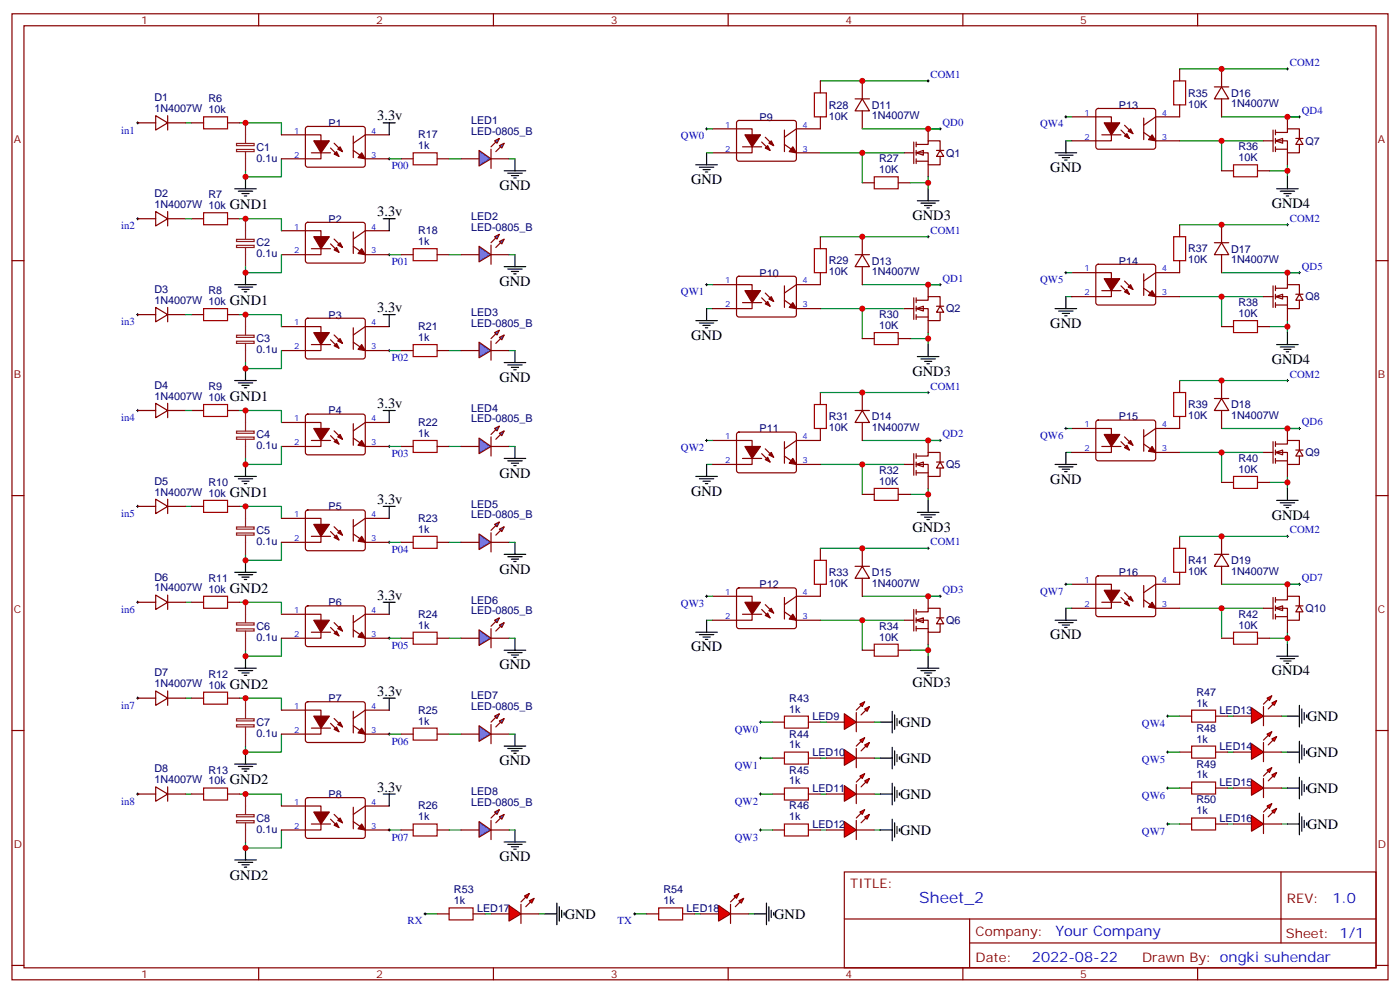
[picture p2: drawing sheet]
<svg xmlns="http://www.w3.org/2000/svg" width="412mm" height="292mm" viewBox="0 0 412 292" stroke-linecap="round" stroke-linejoin="round" font-family="sans-serif">
<defs><g id="words">
<text font-size="4.6" fill="#00f" x="270.8" y="265.7">Sheet_2</text>
<g font-size="4.2">
<text x="111.1" y="35.5">3.3v</text>
<text x="309.4" y="50.6">GND</text>
<text x="147.1" y="55.9">GND</text>
<text x="203.6" y="54.2">GND</text>
<text x="67.7" y="61.6">GND1</text>
<text x="111.1" y="63.7">3.3v</text>
<text x="268.8" y="64.7">GND3</text>
<text x="374.6" y="61.2">GND4</text>
<text x="67.7" y="89.8">GND1</text>
<text x="147.1" y="84.1">GND</text>
<text x="111.1" y="91.9">3.3v</text>
<text x="203.6" y="100">GND</text>
<text x="309.4" y="96.5">GND</text>
<text x="374.6" y="107.1">GND4</text>
<text x="147.1" y="112.4">GND</text>
<text x="268.8" y="110.6">GND3</text>
<text x="67.7" y="118">GND1</text>
<text x="111.1" y="120.1">3.3v</text>
<text x="147.1" y="140.6">GND</text>
<text x="309.4" y="142.3">GND</text>
<text x="67.7" y="146.2">GND1</text>
<text x="111.1" y="148.3">3.3v</text>
<text x="203.6" y="145.9">GND</text>
<text x="374.6" y="152.9">GND4</text>
<text x="268.8" y="156.5">GND3</text>
<text x="147.1" y="168.8">GND</text>
<text x="67.7" y="174.5">GND2</text>
<text x="111.1" y="176.6">3.3v</text>
<text x="203.6" y="191.7">GND</text>
<text x="309.4" y="188.2">GND</text>
<text x="147.1" y="197">GND</text>
<text x="67.7" y="202.7">GND2</text>
<text x="268.8" y="202.3">GND3</text>
<text x="374.6" y="198.8">GND4</text>
<text x="111.1" y="204.8">3.3v</text>
<text x="265.1" y="213.9">GND</text>
<text x="385.1" y="212.2">GND</text>
<text x="147.1" y="225.2">GND</text>
<text x="265.1" y="224.5">GND</text>
<text x="385.1" y="222.8">GND</text>
<text x="67.7" y="230.9">GND2</text>
<text x="111.1" y="233">3.3v</text>
<text x="385.1" y="233.3">GND</text>
<text x="265.1" y="235.1">GND</text>
<text x="265.1" y="245.7">GND</text>
<text x="385.1" y="243.9">GND</text>
<text x="147.1" y="253.5">GND</text>
<text x="67.7" y="259.1">GND2</text>
<text x="166.3" y="270.4">GND</text>
<text x="228.1" y="270.4">GND</text>
</g>
<g font-size="4.2" fill="#00f">
<text x="392.5" y="265.9">1.0</text>
<text x="310.9" y="275.5">Your Company</text>
<text x="304" y="283.3">2022-08-22</text>
</g>
<g font-size="3.9" fill="#800">
<text x="250.5" y="261.2">TITLE:</text>
<text x="379.1" y="265.9">REV:</text>
<text x="287.4" y="275.4">Company:</text>
<text x="378.7" y="276">Sheet: 1/1</text>
<text x="287.4" y="283.1">Date:</text>
<text x="336.4" y="283.2">Drawn By: ongki suhendar</text>
</g>
<g font-size="3.2" fill="#800">
<text x="41.6" y="7.1">1</text>
<text x="110.8" y="7.1">2</text>
<text x="179.9" y="7.1">3</text>
<text x="249.1" y="7.1">4</text>
<text x="318.2" y="7.1">5</text>
<text x="4.1" y="42.2">A</text>
<text x="405.9" y="42.2">A</text>
<text x="4.1" y="111.3">B</text>
<text x="405.9" y="111.3">B</text>
<text x="4.1" y="180.4">C</text>
<text x="405.9" y="180.4">C</text>
<text x="4.1" y="249.6">D</text>
<text x="405.9" y="249.6">D</text>
<text x="41.6" y="287.9">1</text>
<text x="110.8" y="287.9">2</text>
<text x="179.9" y="287.9">3</text>
<text x="249.1" y="287.9">4</text>
<text x="318.2" y="287.9">5</text>
</g>
<g font-size="3.2" fill="#00f">
<text x="274.1" y="22.9">COM1</text>
<text x="379.9" y="19.4">COM2</text>
<text x="383.5" y="33.5">QD4</text>
<text x="35.7" y="39.3">in1</text>
<text x="200.6" y="41">QW0</text>
<text x="277.6" y="37">QD0</text>
<text x="306.4" y="37.5">QW4</text>
<text x="115.4" y="49.9">P00</text>
<text x="379.9" y="65.3">COM2</text>
<text x="35.7" y="67.5">in2</text>
<text x="274.1" y="68.8">COM1</text>
<text x="115.4" y="78.1">P01</text>
<text x="277.6" y="82.9">QD1</text>
<text x="306.4" y="83.4">QW5</text>
<text x="383.5" y="79.4">QD5</text>
<text x="200.6" y="86.9">QW1</text>
<text x="35.7" y="95.7">in3</text>
<text x="115.4" y="106.3">P02</text>
<text x="379.9" y="111.1">COM2</text>
<text x="274.1" y="114.7">COM1</text>
<text x="35.7" y="124">in4</text>
<text x="383.5" y="125.2">QD6</text>
<text x="277.6" y="128.8">QD2</text>
<text x="306.4" y="129.2">QW6</text>
<text x="115.4" y="134.6">P03</text>
<text x="200.6" y="132.8">QW2</text>
<text x="35.7" y="152.2">in5</text>
<text x="274.1" y="160.5">COM1</text>
<text x="379.9" y="157">COM2</text>
<text x="115.4" y="162.8">P04</text>
<text x="383.5" y="171.1">QD7</text>
<text x="200.6" y="178.6">QW3</text>
<text x="277.6" y="174.6">QD3</text>
<text x="306.4" y="175.1">QW7</text>
<text x="35.7" y="180.4">in6</text>
<text x="115.4" y="191">P05</text>
<text x="35.7" y="208.6">in7</text>
<text x="216.5" y="215.7">QW0</text>
<text x="336.4" y="213.9">QW4</text>
<text x="115.4" y="219.2">P06</text>
<text x="216.5" y="226.2">QW1</text>
<text x="336.4" y="224.5">QW5</text>
<text x="35.7" y="236.9">in8</text>
<text x="216.5" y="236.8">QW2</text>
<text x="336.4" y="235.1">QW6</text>
<text x="336.4" y="245.6">QW7</text>
<text x="115.4" y="247.4">P07</text>
<text x="216.5" y="247.4">QW3</text>
<text x="120" y="272.1">RX</text>
<text x="181.9" y="272.1">TX</text>
</g>
<g font-size="3.2" fill="#000080">
<text x="45.5" y="29.8">D1</text>
<text x="350" y="28.5">R35</text>
<text x="362.7" y="28.5">D16</text>
<text x="45.5" y="33">1N4007W 10k</text>
<text x="61.4" y="30.1">R6</text>
<text x="223.8" y="35.6">P9</text>
<text x="244.1" y="35.2">10K</text>
<text x="244.1" y="32">R28</text>
<text x="256.8" y="35.2">1N4007W</text>
<text x="256.8" y="32">D11</text>
<text x="329.6" y="32">P13</text>
<text x="350" y="31.7">10K</text>
<text x="362.7" y="31.6">1N4007W</text>
<text x="96.8" y="37.3">P1</text>
<text x="123.1" y="40.7">R17</text>
<text x="138.8" y="39.7">LED-0805_B</text>
<text x="138.8" y="36.5">LED1</text>
<text x="75.6" y="47.5">0.1u</text>
<text x="75.6" y="44.3">C1</text>
<text x="123.1" y="43.9">1k</text>
<text x="259" y="47.8">R27</text>
<text x="278.7" y="46.1">Q1</text>
<text x="364.8" y="47.4">10K</text>
<text x="364.8" y="44.2">R36</text>
<text x="384.5" y="42.6">Q7</text>
<text x="259" y="51">10K</text>
<text x="45.5" y="58">D2</text>
<text x="61.4" y="58.3">R7</text>
<text x="45.5" y="61.2">1N4007W 10k</text>
<text x="96.8" y="65.5">P2</text>
<text x="138.8" y="64.7">LED2</text>
<text x="123.1" y="68.9">R18</text>
<text x="138.8" y="67.9">LED-0805_B</text>
<text x="75.6" y="75.8">0.1u</text>
<text x="75.6" y="72.6">C2</text>
<text x="123.1" y="72.1">1k</text>
<text x="244.1" y="77.8">R29</text>
<text x="256.8" y="77.9">D13</text>
<text x="329.6" y="77.9">P14</text>
<text x="350" y="77.5">10K</text>
<text x="350" y="74.3">R37</text>
<text x="362.7" y="77.5">1N4007W</text>
<text x="362.7" y="74.3">D17</text>
<text x="223.8" y="81.4">P10</text>
<text x="244.1" y="81.1">10K</text>
<text x="256.8" y="81">1N4007W</text>
<text x="45.5" y="89.4">1N4007W 10k</text>
<text x="45.5" y="86.2">D3</text>
<text x="61.4" y="86.6">R8</text>
<text x="384.5" y="88.4">Q8</text>
<text x="96.8" y="93.8">P3</text>
<text x="138.8" y="93">LED3</text>
<text x="259" y="93.6">R30</text>
<text x="278.7" y="92">Q2</text>
<text x="364.8" y="93.3">10K</text>
<text x="364.8" y="90.1">R38</text>
<text x="75.6" y="100.8">C3</text>
<text x="123.1" y="100.4">1k</text>
<text x="123.1" y="97.2">R21</text>
<text x="138.8" y="96.1">LED-0805_B</text>
<text x="259" y="96.8">10K</text>
<text x="75.6" y="104">0.1u</text>
<text x="45.5" y="117.7">1N4007W 10k</text>
<text x="45.5" y="114.4">D4</text>
<text x="61.4" y="114.8">R9</text>
<text x="96.8" y="122">P4</text>
<text x="123.1" y="125.4">R22</text>
<text x="138.8" y="124.4">LED-0805_B</text>
<text x="138.8" y="121.2">LED4</text>
<text x="244.1" y="123.7">R31</text>
<text x="256.8" y="123.7">D14</text>
<text x="329.6" y="123.8">P15</text>
<text x="350" y="123.4">10K</text>
<text x="350" y="120.2">R39</text>
<text x="362.7" y="123.4">1N4007W</text>
<text x="362.7" y="120.2">D18</text>
<text x="75.6" y="129">C4</text>
<text x="123.1" y="128.6">1k</text>
<text x="223.8" y="127.3">P11</text>
<text x="244.1" y="126.9">10K</text>
<text x="256.8" y="126.9">1N4007W</text>
<text x="75.6" y="132.2">0.1u</text>
<text x="278.7" y="137.8">Q5</text>
<text x="364.8" y="136">R40</text>
<text x="384.5" y="134.3">Q9</text>
<text x="45.5" y="142.7">D5</text>
<text x="61.4" y="143">R10</text>
<text x="259" y="142.7">10K</text>
<text x="259" y="139.5">R32</text>
<text x="364.8" y="139.2">10K</text>
<text x="45.5" y="145.9">1N4007W 10k</text>
<text x="138.8" y="149.4">LED5</text>
<text x="96.8" y="150.2">P5</text>
<text x="123.1" y="153.6">R23</text>
<text x="138.8" y="152.6">LED-0805_B</text>
<text x="75.6" y="160.4">0.1u</text>
<text x="75.6" y="157.2">C5</text>
<text x="123.1" y="156.8">1k</text>
<text x="350" y="166">R41</text>
<text x="362.7" y="166.1">D19</text>
<text x="45.5" y="170.9">D6</text>
<text x="61.4" y="171.2">R11</text>
<text x="223.8" y="173.1">P12</text>
<text x="244.1" y="172.8">10K</text>
<text x="244.1" y="169.6">R33</text>
<text x="256.8" y="172.8">1N4007W</text>
<text x="256.8" y="169.6">D15</text>
<text x="329.6" y="169.6">P16</text>
<text x="350" y="169.2">10K</text>
<text x="362.7" y="169.2">1N4007W</text>
<text x="45.5" y="174.1">1N4007W 10k</text>
<text x="96.8" y="178.4">P6</text>
<text x="138.8" y="177.6">LED6</text>
<text x="75.6" y="185.4">C6</text>
<text x="123.1" y="185">1k</text>
<text x="123.1" y="181.8">R24</text>
<text x="138.8" y="180.8">LED-0805_B</text>
<text x="259" y="185.3">R34</text>
<text x="278.7" y="183.7">Q6</text>
<text x="364.8" y="185">10K</text>
<text x="364.8" y="181.8">R42</text>
<text x="384.5" y="180.1">Q10</text>
<text x="75.6" y="188.7">0.1u</text>
<text x="259" y="188.6">10K</text>
<text x="45.5" y="202.3">1N4007W 10k</text>
<text x="45.5" y="199.1">D7</text>
<text x="61.4" y="199.5">R12</text>
<text x="96.8" y="206.7">P7</text>
<text x="138.8" y="209">LED-0805_B</text>
<text x="138.8" y="205.9">LED7</text>
<text x="232.5" y="209.7">1k</text>
<text x="232.5" y="206.5">R43</text>
<text x="352.4" y="208">1k</text>
<text x="352.4" y="204.7">R47</text>
<text x="75.6" y="213.7">C7</text>
<text x="123.1" y="213.3">1k</text>
<text x="123.1" y="210">R25</text>
<text x="239.3" y="211.9">LED9</text>
<text x="352.4" y="215.3">R48</text>
<text x="359.2" y="210.2">LED13</text>
<text x="75.6" y="216.9">0.1u</text>
<text x="232.5" y="220.3">1k</text>
<text x="232.5" y="217.1">R44</text>
<text x="352.4" y="218.5">1k</text>
<text x="359.2" y="220.8">LED14</text>
<text x="45.5" y="227.3">D8</text>
<text x="61.4" y="227.7">R13</text>
<text x="232.5" y="227.7">R45</text>
<text x="239.3" y="222.5">LED10</text>
<text x="352.4" y="225.9">R49</text>
<text x="45.5" y="230.5">1N4007W 10k</text>
<text x="232.5" y="230.9">1k</text>
<text x="239.3" y="233.1">LED11</text>
<text x="352.4" y="229.1">1k</text>
<text x="359.2" y="231.3">LED15</text>
<text x="96.8" y="234.9">P8</text>
<text x="123.1" y="238.3">R26</text>
<text x="138.8" y="237.2">LED-0805_B</text>
<text x="138.8" y="234.1">LED8</text>
<text x="232.5" y="238.3">R46</text>
<text x="352.4" y="239.7">1k</text>
<text x="352.4" y="236.5">R50</text>
<text x="75.6" y="245.1">0.1u</text>
<text x="75.6" y="241.9">C8</text>
<text x="123.1" y="241.5">1k</text>
<text x="232.5" y="241.5">1k</text>
<text x="239.3" y="243.7">LED12</text>
<text x="359.2" y="241.9">LED16</text>
<text x="133.7" y="263">R53</text>
<text x="195.5" y="263">R54</text>
<text x="133.7" y="266.2">1k</text>
<text x="140.5" y="268.4">LED17</text>
<text x="195.5" y="266.2">1k</text>
<text x="202.3" y="268.4">LED18</text>
</g>
<g font-size="2.5" fill="#00f">
<text x="319.5" y="34">1</text>
<text x="342.2" y="34">4</text>
<text x="86.6" y="39.3">1</text>
<text x="109.4" y="39.3">4</text>
<text x="213.6" y="37.6">1</text>
<text x="236.4" y="37.6">4</text>
<text x="319.5" y="41.1">2</text>
<text x="342.2" y="41.1">3</text>
<text x="86.6" y="46.4">2</text>
<text x="109.4" y="46.4">3</text>
<text x="213.6" y="44.6">2</text>
<text x="236.4" y="44.6">3</text>
<text x="86.6" y="67.6">1</text>
<text x="109.4" y="67.6">4</text>
<text x="86.6" y="74.6">2</text>
<text x="109.4" y="74.6">3</text>
<text x="213.6" y="83.4">1</text>
<text x="236.4" y="83.4">4</text>
<text x="319.5" y="79.9">1</text>
<text x="342.2" y="79.9">4</text>
<text x="319.5" y="87">2</text>
<text x="342.2" y="87">3</text>
<text x="86.6" y="95.8">1</text>
<text x="109.4" y="95.8">4</text>
<text x="213.6" y="90.5">2</text>
<text x="236.4" y="90.5">3</text>
<text x="86.6" y="102.8">2</text>
<text x="109.4" y="102.8">3</text>
<text x="86.6" y="124">1</text>
<text x="109.4" y="124">4</text>
<text x="319.5" y="125.8">1</text>
<text x="342.2" y="125.8">4</text>
<text x="86.6" y="131.1">2</text>
<text x="109.4" y="131.1">3</text>
<text x="213.6" y="129.3">1</text>
<text x="236.4" y="129.3">4</text>
<text x="213.6" y="136.3">2</text>
<text x="236.4" y="136.3">3</text>
<text x="319.5" y="132.8">2</text>
<text x="342.2" y="132.8">3</text>
<text x="86.6" y="152.2">1</text>
<text x="109.4" y="152.2">4</text>
<text x="86.6" y="159.3">2</text>
<text x="109.4" y="159.3">3</text>
<text x="319.5" y="171.6">1</text>
<text x="342.2" y="171.6">4</text>
<text x="213.6" y="175.2">1</text>
<text x="236.4" y="175.2">4</text>
<text x="319.5" y="178.7">2</text>
<text x="342.2" y="178.7">3</text>
<text x="86.6" y="180.4">1</text>
<text x="109.4" y="180.4">4</text>
<text x="213.6" y="182.2">2</text>
<text x="236.4" y="182.2">3</text>
<text x="86.6" y="187.5">2</text>
<text x="109.4" y="187.5">3</text>
<text x="86.6" y="208.7">1</text>
<text x="109.4" y="208.7">4</text>
<text x="86.6" y="215.7">2</text>
<text x="109.4" y="215.7">3</text>
<text x="86.6" y="236.9">1</text>
<text x="109.4" y="236.9">4</text>
<text x="86.6" y="243.9">2</text>
<text x="109.4" y="243.9">3</text>
</g>
</g></defs>
<g fill="none" stroke="#870000" stroke-width=".35">
<path d="M3.5 4.1h405.4v284.3h-405.4zM7.1 7.6h398.2v277.3h-398.2zM76.2 4.1v3.5M145.3 4.1v3.5M214.5 4.1v3.5M283.6 4.1v3.5M352.8 4.1v3.5M40.6 36.2h5.3M45.9 34l3.5 2.2-3.5 2.1zM49.4 34v4.3M49.4 36.2h5.3M56.4 36.2h3.6"/>
<path d="M67 36.2h3.6M82.9 39.7h11.6v7h-11.6M90.2 37.4l.5-.2 16.5 .1 .4 .6-.1 10.9-.6 .4-16.5-.1-.4-.6v-10.6zM114.7 39.7h-7.1l-3.5 2.5M209.9 37.9h11.6v7.1h-11.6M217.2 35.7l.5-.2h16.5l.4 .7-.1 10.8-.6 .4h-16.5l-.4-.7v-10.5zM231.1 38.3v6.3M241.7 37.9h-7.1l-3.5 2.5M91.7 45h5.7M97.4 43.6l2.4 2.4M98.4 42.2l2.5 2.4M104.1 40v6.4"/>
<path d="M104.1 44.3l3.5 2.4h7.1M118.2 46.7h3.5M128.8 46.7h3.5M218.7 43.2h5.7M224.4 41.8l2.4 2.5M225.4 40.4l2.5 2.5M231.1 42.5l3.5 2.5h7.1M3.5 76.7h3.6M40.6 64.4h5.3M45.9 62.3l3.5 2.1-3.5 2.1zM49.4 62.3v4.2M49.4 64.4h5.3"/>
<path d="M56.4 64.4h3.6M67 64.4h3.6M82.9 67.9h11.6v7.1h-11.6M90.2 65.6l.5-.2 16.5 .1 .4 .6-.1 10.9-.6 .4h-16.5l-.4-.7v-10.6zM91.7 73.2h5.7M97.4 71.8l2.4 2.5M98.4 70.4l2.5 2.4M104.1 68.3v6.3M104.1 72.5l3.5 2.5h7.1M114.7 67.9h-7.1l-3.5 2.5M405.3 76.7h3.6M40.6 92.6h5.3"/>
<path d="M45.9 90.5l3.5 2.1-3.5 2.1zM49.4 90.5v4.2M49.4 92.6h5.3M56.4 92.6h3.6M67 92.6h3.6M82.9 96.1h11.6v7.1h-11.6M90.2 93.9l.5-.2h16.5l.4 .7-.1 10.8-.6 .5-16.5-.1-.4-.6v-10.6zM98.4 98.6l2.5 2.5M104.1 96.5v6.3M114.7 96.1h-7.1l-3.5 2.5M45.9 118.7l3.5 2.1-3.5 2.1zM49.4 118.7v4.2"/>
<path d="M91.7 101.4h5.7M97.4 100l2.4 2.5M104.1 100.7l3.5 2.5h7.1M40.6 120.8h5.3M49.4 120.8h5.3M56.4 120.8h3.6M67 120.8h3.6M82.9 124.4h11.6v7h-11.6M90.2 122.1l.5-.2h16.5l.4 .7-.1 10.8-.6 .5-16.5-.1-.4-.6v-10.6zM91.7 129.6h5.7M97.4 128.2l2.4 2.5M98.4 126.8l2.5 2.5"/>
<path d="M104.1 124.7v6.4M104.1 128.9l3.5 2.5h7.1M114.7 124.4h-7.1l-3.5 2.4M3.5 145.9h3.6M40.6 149h5.3M45.9 146.9l3.5 2.1-3.5 2.2zM49.4 146.9v4.3M49.4 149h5.3M56.4 149h3.6M67 149h3.6M82.9 152.6h11.6v7h-11.6M90.2 150.3l.5-.2 16.5 .1 .4 .6-.1 10.9-.6 .4-16.5-.1-.4-.6v-10.6z"/>
<path d="M91.7 157.9h5.7M97.4 156.5l2.4 2.4M98.4 155l2.5 2.5M104.1 152.9v6.4M104.1 157.2l3.5 2.4h7.1M114.7 152.6h-7.1l-3.5 2.4M405.3 145.9h3.6M40.6 177.3h5.3M45.9 175.2l3.5 2.1-3.5 2.1zM49.4 175.2v4.2M49.4 177.3h5.3M56.4 177.3h3.6"/>
<path d="M67 177.3h3.6M90.2 178.5l.5-.2 16.5 .1 .4 .6-.1 10.9-.6 .4h-16.5l-.4-.7v-10.6zM82.9 180.8h11.6v7.1h-11.6M91.7 186.1h5.7M97.4 184.7l2.4 2.4M98.4 183.3l2.5 2.4M104.1 181.2v6.3M104.1 185.4l3.5 2.5h7.1M114.7 180.8h-7.1l-3.5 2.5M3.5 215h3.6M40.6 205.5h5.3M45.9 203.4l3.5 2.1-3.5 2.1z"/>
<path d="M49.4 203.4v4.2M49.4 205.5h5.3M56.4 205.5h3.6M67 205.5h3.6M82.9 209h11.6v7.1h-11.6M90.2 206.8l.5-.2h16.5l.4 .7-.1 10.8-.6 .4h-16.5l-.4-.7v-10.5zM91.7 214.3h5.7M97.4 212.9l2.4 2.5M98.4 211.5l2.5 2.5M104.1 209.4v6.3M104.1 213.6l3.5 2.5h7.1M114.7 209h-7.1l-3.5 2.5"/>
<path d="M405.3 215h3.6M40.6 233.7h5.3M45.9 231.6l3.5 2.1-3.5 2.1zM49.4 233.7h5.3M49.4 231.6v4.2M56.4 233.7h3.6M67 233.7h3.6M82.9 237.2h11.6v7.1h-11.6M90.2 235l.5-.2h16.5l.4 .7-.1 10.8-.6 .5-16.5-.1-.4-.6v-10.6zM98.4 239.7l2.5 2.5M104.1 237.6v6.3M114.7 237.2h-7.1l-3.5 2.5"/>
<path d="M91.7 242.5h5.7M97.4 241.1l2.4 2.5M104.1 241.8l3.5 2.5h7.1M248.7 256.6h156.6v28.3h-156.6zM377.3 256.7v20.8M248.7 270.5h156.5M285.6 277.5h119.6M285.6 270.5v14.1M3.5 284.2h3.6M76.2 284.9v3.5M145.3 284.9v3.5M214.5 284.9v3.5"/>
<path d="M283.6 284.9v3.5M352.8 284.9v3.5M405.3 284.2h3.6"/>
</g>
<g fill="none" stroke="#000" stroke-width=".29">
<path d="M40.2 36.2h.7M40.6 35.8v.7M114.3 46.7h.7M114.7 46.4v.7M40.2 64.4h.7M40.6 64v.7M114.3 75h.7M114.7 74.6v.7M40.2 92.6h.7M40.6 92.3v.7M114.3 103.2h.7M114.7 102.8v.7"/>
<path d="M40.2 120.8h.7M40.6 120.5v.7M114.3 131.4h.7M114.7 131.1v.7M40.2 149h.7M40.6 148.7v.7M114.3 159.6h.7M114.7 159.3v.7M40.2 177.3h.7M40.6 176.9v.7M114.3 187.9h.7M114.7 187.5v.7"/>
<path d="M40.2 205.5h.7M40.6 205.1v.7M114.3 216.1h.7M114.7 215.7v.7M40.2 233.7h.7M40.6 233.4v.7M114.3 244.3h.7M114.7 243.9v.8"/>
</g>
<g fill="none" stroke="#008700" stroke-width=".35">
<path d="M54.7 36.2h1.7M70.6 36.2h12.3v3.5M82.9 46.7v5.3h-10.6v-1.7M54.7 64.4h1.7M70.6 64.4h12.3v3.5M82.9 75v5.3h-10.6v-1.8M54.7 92.6h1.7M70.6 92.6h12.3v3.5M82.9 103.2v5.3h-10.6v-1.8M54.7 120.8h1.7M70.6 120.8h12.3v3.6M82.9 131.4v5.3h-10.6v-1.8"/>
<path d="M54.7 149h1.7M70.6 149h12.3v3.6M82.9 159.6v5.3h-10.6v-1.7M54.7 177.3h1.7M70.6 177.3h12.3v3.5M82.9 187.9v5.2h-10.6v-1.7M54.7 205.5h1.7M70.6 205.5h12.3v3.5M82.9 216.1v5.3h-10.6v-1.8M54.7 233.7h1.7M70.6 233.7h12.3v3.5M82.9 244.3v5.3h-10.6v-1.8"/>
</g>
<g fill="none" stroke="#8c2424" stroke-width=".35">
<path d="M72.3 36.2v6M69.7 42.2h5.2v.7h-5.2zM69.7 44h5.2v.6h-5.2zM72.3 44.6v5.7M69.7 70.4h5.2v.7h-5.2zM69.7 72.2h5.2v.6h-5.2zM72.3 64.4v6M72.3 72.8v5.7M69.7 98.7h5.2v.6h-5.2zM72.3 92.6v6M69.7 100.4h5.2v.7h-5.2zM72.3 101.1v5.6"/>
<path d="M69.7 126.9h5.2v.6h-5.2zM69.7 128.7h5.2v.6h-5.2zM72.3 120.8v6M72.3 129.3v5.6M69.7 155.1h5.2v.7h-5.2zM69.7 156.9h5.2v.6h-5.2zM72.3 149v6M72.3 157.5v5.7M72.3 177.3v6M69.7 183.3h5.2v.7h-5.2zM69.7 185.1h5.2v.6h-5.2zM72.3 185.7v5.7"/>
<path d="M69.7 211.6h5.2v.6h-5.2zM69.7 213.3h5.2v.7h-5.2zM72.3 205.5v6M72.3 214v5.6M69.7 239.8h5.2v.6h-5.2zM72.3 233.7v6M69.7 241.5h5.2v.7h-5.2zM72.3 242.2v5.6"/>
</g>
<g fill="none" stroke="#000" stroke-width=".35">
<path d="M69.1 55.6h6.4M70.2 56.3h4.2M71.3 57h2.1M72 57.7h.7M72.3 52v3.6M69.1 83.8h6.4M70.2 84.5h4.2M71.3 85.2h2.1M72 85.9h.7M72.3 80.3v3.5M69.1 112h6.4M70.2 112.7h4.2"/>
<path d="M71.3 113.4h2.1M72 114.1h.7M72.3 108.5v3.5M72.3 136.7v3.5M69.1 140.2h6.4M70.2 140.9h4.2M71.3 141.6h2.1M72 142.3h.7M69.1 168.5h6.4M70.2 169.2h4.2M71.3 169.9h2.1M72 170.6h.7"/>
<path d="M72.3 164.9v3.6M69.1 196.7h6.4M70.2 197.4h4.2M71.3 198.1h2.1M72 198.8h.7M72.3 193.1v3.6M69.1 224.9h6.4M70.2 225.6h4.2M71.3 226.3h2.1M72 227h.7M72.3 221.4v3.5M69.1 253.1h6.4"/>
<path d="M70.2 253.8h4.2M71.3 254.5h2.1M72 255.2h.7M72.3 249.6v3.5"/>
</g>
<path d="M60 34.4h7v3.5h-7zM121.7 45h7.1v3.5h-7.1zM60 62.6h7v3.5h-7zM60 90.8h7v3.6h-7zM60 119.1h7v3.5h-7zM60 147.3h7v3.5h-7zM60 175.5h7v3.5h-7zM60 203.7h7v3.6h-7zM60 232h7v3.5h-7z" fill="none" stroke="#a10000" stroke-width=".35"/>
<g fill="#870000" stroke="#870000" stroke-width=".35">
<path d="M106.5 242.5l1.1 1.8-2.1-.4z"/>
<path d="M98.4 242.9l.7-.7 .7 1.4z"/>
<path d="M99.5 241.5l.7-.7 .7 1.4z"/>
<path d="M92.4 239h4.6l-2.5 3.5z"/>
<path d="M106.5 214.3l1.1 1.8-2.1-.4z"/>
<path d="M99.1 214l.7 1.4-1.4-.7z"/>
<path d="M99.5 213.3l.7-.8 .7 1.5z"/>
<path d="M92.4 210.8h4.6l-2.5 3.5z"/>
<path d="M106.5 186.1l1.1 1.8-2.1-.4z"/>
<path d="M99.1 185.7l.7 1.4-1.4-.7z"/>
<path d="M99.5 185l.7-.7 .7 1.4z"/>
<path d="M92.4 182.6h4.6l-2.5 3.5z"/>
<path d="M106.5 157.9l1.1 1.7-2.1-.3z"/>
<path d="M98.4 158.2l.7-.7 .7 1.4z"/>
<path d="M99.5 156.8l.7-.7 .7 1.4z"/>
<path d="M92.4 154.3h4.6l-2.5 3.6z"/>
<path d="M106.5 129.6l1.1 1.8-2.1-.3z"/>
<path d="M98.4 130l.7-.7 .7 1.4z"/>
<path d="M99.5 128.6l.7-.7 .7 1.4z"/>
<path d="M92.4 126.1h4.6l-2.5 3.5z"/>
<path d="M106.5 101.4l1.1 1.8-2.1-.4z"/>
<path d="M98.4 101.8l.7-.7 .7 1.4z"/>
<path d="M99.5 100.4l.7-.7 .7 1.4z"/>
<path d="M92.4 97.9h4.6l-2.5 3.5z"/>
<path d="M106.5 73.2l1.1 1.8-2.1-.4z"/>
<path d="M98.4 73.6l.7-.8 .7 1.5z"/>
<path d="M99.5 72.1l.7-.7 .7 1.4z"/>
<path d="M92.4 69.7h4.6l-2.5 3.5z"/>
<path d="M106.5 45l1.1 1.7-2.1-.3z"/>
<path d="M98.4 45.3l.7-.7 .7 1.4z"/>
<path d="M99.5 43.9l.7-.7 .7 1.4z"/>
<path d="M92.4 41.5h4.6l-2.5 3.5z"/>
<path d="M233.5 43.2l1.1 1.8-2.1-.4z"/>
<path d="M225.4 43.6l.7-.7 .7 1.4z"/>
<path d="M227.2 41.5l.7 1.4-1.4-.7z"/>
<path d="M219.4 39.7h4.6l-2.5 3.5z"/>
</g>
<path d="M141.1 44.3l3.5 2.4-3.5 2.2z" fill="#09f" stroke="#870000" stroke-width=".35"/>
<path d="M144.6 43.9v5.7z" fill="#f00" stroke="#870000" stroke-width=".35"/>
<g fill="#870000" stroke="#870000" stroke-width=".35">
<path d="M146 41.8l-1.4 1.4z"/>
<path d="M146 44.6l1.5-1.4z"/>
</g>
<g fill="#09f" stroke="#870000" stroke-width=".35">
<path d="M145.7 41.5l1.4-.8-.7 1.5z"/>
<path d="M147.1 42.9l1.4-.7-.7 1.4z"/>
</g>
<path d="M135.8 46.7h5.3M144.6 46.7h5.3M118.2 75h3.5M128.8 75h3.5" fill="none" stroke="#870000" stroke-width=".35"/>
<path d="M114.7 46.7h3.5M132.3 46.7h3.5M149.9 46.7h1.8M114.7 75h3.5M132.3 75h3.5" fill="none" stroke="#008700" stroke-width=".35"/>
<path d="M112.9 36.2h3.5M114.7 36.2v3.5M148.5 50.3h6.4M149.6 51h4.2M150.6 51.7h2.2M151.3 52.4h.7M151.7 46.7v3.6M112.9 64.4h3.5M114.7 64.4v3.5" fill="none" stroke="#000" stroke-width=".35"/>
<path d="M121.7 73.2h7.1v3.5h-7.1z" fill="none" stroke="#a10000" stroke-width=".35"/>
<path d="M141.1 72.5l3.5 2.5-3.5 2.1z" fill="#09f" stroke="#870000" stroke-width=".35"/>
<path d="M144.6 72.1v5.7z" fill="#f00" stroke="#870000" stroke-width=".35"/>
<g fill="#870000" stroke="#870000" stroke-width=".35">
<path d="M144.6 71.4l1.4-1.4z"/>
<path d="M146 72.8l1.5-1.4z"/>
</g>
<g fill="#09f" stroke="#870000" stroke-width=".35">
<path d="M145.7 69.7l1.4-.7-.7 1.4z"/>
<path d="M147.1 71.1l1.4-.7-.7 1.4z"/>
</g>
<path d="M135.8 75h5.3M144.6 75h5.3M118.2 103.2h3.5M128.8 103.2h3.5" fill="none" stroke="#870000" stroke-width=".35"/>
<path d="M148.5 78.5h6.4M149.6 79.2h4.2M150.6 79.9h2.2M151.7 75v3.5M112.9 92.6h3.5M114.7 92.6v3.5M151.3 80.6h.7" fill="none" stroke="#000" stroke-width=".35"/>
<path d="M149.9 75h1.8M114.7 103.2h3.5M132.3 103.2h3.5" fill="none" stroke="#008700" stroke-width=".35"/>
<path d="M121.7 101.4h7.1v3.6h-7.1z" fill="none" stroke="#a10000" stroke-width=".35"/>
<path d="M141.1 100.7l3.5 2.5-3.5 2.1z" fill="#09f" stroke="#870000" stroke-width=".35"/>
<path d="M144.6 100.4v5.6z" fill="#f00" stroke="#870000" stroke-width=".35"/>
<g fill="#870000" stroke="#870000" stroke-width=".35">
<path d="M146 98.2l-1.4 1.5z"/>
<path d="M146 101.1l1.5-1.4z"/>
</g>
<g fill="#09f" stroke="#870000" stroke-width=".35">
<path d="M145.7 97.9l1.4-.7-.7 1.4z"/>
<path d="M147.1 99.3l1.4-.7-.7 1.4z"/>
</g>
<path d="M135.8 103.2h5.3M144.6 103.2h5.3M118.2 131.4h3.5M128.8 131.4h3.5" fill="none" stroke="#870000" stroke-width=".35"/>
<path d="M148.5 106.7h6.4M149.6 107.4h4.2M150.6 108.1h2.2M151.3 108.8h.7M151.7 103.2v3.5M112.9 120.8h3.5M114.7 120.8v3.6" fill="none" stroke="#000" stroke-width=".35"/>
<path d="M149.9 103.2h1.8M114.7 131.4h3.5M132.3 131.4h3.5" fill="none" stroke="#008700" stroke-width=".35"/>
<path d="M121.7 129.6h7.1v3.6h-7.1z" fill="none" stroke="#a10000" stroke-width=".35"/>
<path d="M141.1 128.9l3.5 2.5-3.5 2.1z" fill="#09f" stroke="#870000" stroke-width=".35"/>
<path d="M144.6 128.6v5.6z" fill="#f00" stroke="#870000" stroke-width=".35"/>
<g fill="#870000" stroke="#870000" stroke-width=".35">
<path d="M146 126.5l-1.4 1.4z"/>
<path d="M146 129.3l1.5-1.4z"/>
</g>
<g fill="#09f" stroke="#870000" stroke-width=".35">
<path d="M145.7 126.1l1.4-.7-.7 1.4z"/>
<path d="M147.1 127.5l1.4-.7-.7 1.4z"/>
</g>
<path d="M135.8 131.4h5.3M144.6 131.4h5.3M118.2 159.6h3.5M128.8 159.6h3.5" fill="none" stroke="#870000" stroke-width=".35"/>
<path d="M148.5 134.9h6.4M149.6 135.6h4.2M150.6 136.3h2.2M151.3 137.1h.7M151.7 131.4v3.5M112.9 149h3.5M114.7 149v3.6" fill="none" stroke="#000" stroke-width=".35"/>
<path d="M149.9 131.4h1.8M114.7 159.6h3.5M132.3 159.6h3.5" fill="none" stroke="#008700" stroke-width=".35"/>
<path d="M121.7 157.9h7.1v3.5h-7.1z" fill="none" stroke="#a10000" stroke-width=".35"/>
<path d="M141.1 157.2l3.5 2.4-3.5 2.1z" fill="#09f" stroke="#870000" stroke-width=".35"/>
<path d="M144.6 156.8v5.7z" fill="#f00" stroke="#870000" stroke-width=".35"/>
<g fill="#870000" stroke="#870000" stroke-width=".35">
<path d="M144.6 156.1l1.4-1.4z"/>
<path d="M146 157.5l1.5-1.4z"/>
</g>
<g fill="#09f" stroke="#870000" stroke-width=".35">
<path d="M145.7 154.3l1.4-.7-.7 1.4z"/>
<path d="M147.1 155.8l1.4-.8-.7 1.5z"/>
</g>
<path d="M135.8 159.6h5.3M144.6 159.6h5.3M118.2 187.9h3.5M128.8 187.9h3.5" fill="none" stroke="#870000" stroke-width=".35"/>
<path d="M151.7 159.6v3.6M112.9 177.3h3.5M114.7 177.3v3.5M148.5 163.2h6.4M149.6 163.9h4.2M150.6 164.6h2.2M151.3 165.3h.7" fill="none" stroke="#000" stroke-width=".35"/>
<path d="M149.9 159.6h1.8M114.7 187.9h3.5M132.3 187.9h3.5" fill="none" stroke="#008700" stroke-width=".35"/>
<path d="M121.7 186.1h7.1v3.5h-7.1z" fill="none" stroke="#a10000" stroke-width=".35"/>
<path d="M141.1 185.4l3.5 2.5-3.5 2.1z" fill="#09f" stroke="#870000" stroke-width=".35"/>
<path d="M144.6 185v5.7z" fill="#f00" stroke="#870000" stroke-width=".35"/>
<g fill="#870000" stroke="#870000" stroke-width=".35">
<path d="M144.6 184.3l1.4-1.4z"/>
<path d="M146 185.7l1.5-1.4z"/>
</g>
<g fill="#09f" stroke="#870000" stroke-width=".35">
<path d="M145.7 182.6l1.4-.7-.7 1.4z"/>
<path d="M147.1 184l1.4-.7-.7 1.4z"/>
</g>
<path d="M135.8 187.9h5.3M144.6 187.9h5.3M118.2 216.1h3.5M128.8 216.1h3.5" fill="none" stroke="#870000" stroke-width=".35"/>
<path d="M148.5 191.4h6.4M149.6 192.1h4.2M150.6 192.8h2.2M151.3 193.5h.7M151.7 187.9v3.5M112.9 205.5h3.5M114.7 205.5v3.5" fill="none" stroke="#000" stroke-width=".35"/>
<path d="M149.9 187.9h1.8M114.7 216.1h3.5M132.3 216.1h3.5" fill="none" stroke="#008700" stroke-width=".35"/>
<path d="M121.7 214.3h7.1v3.5h-7.1z" fill="none" stroke="#a10000" stroke-width=".35"/>
<path d="M141.1 213.6l3.5 2.5-3.5 2.1z" fill="#09f" stroke="#870000" stroke-width=".35"/>
<path d="M144.6 213.3v5.6z" fill="#f00" stroke="#870000" stroke-width=".35"/>
<g fill="#870000" stroke="#870000" stroke-width=".35">
<path d="M146 211.1l-1.4 1.4z"/>
<path d="M146 214l1.5-1.5z"/>
</g>
<g fill="#09f" stroke="#870000" stroke-width=".35">
<path d="M145.7 210.8l1.4-.7-.7 1.4z"/>
<path d="M147.1 212.2l1.4-.7-.7 1.4z"/>
</g>
<path d="M135.8 216.1h5.3M144.6 216.1h5.3M118.2 244.3h3.5M128.8 244.3h3.5" fill="none" stroke="#870000" stroke-width=".35"/>
<path d="M148.5 219.6h6.4M151.7 216.1v3.5M112.9 233.7h3.5M114.7 233.7v3.5M149.6 220.3h4.2M150.6 221h2.2M151.3 221.7h.7" fill="none" stroke="#000" stroke-width=".35"/>
<path d="M149.9 216.1h1.8M114.7 244.3h3.5M132.3 244.3h3.5" fill="none" stroke="#008700" stroke-width=".35"/>
<path d="M121.7 242.5h7.1v3.6h-7.1z" fill="none" stroke="#a10000" stroke-width=".35"/>
<path d="M141.1 241.8l3.5 2.5-3.5 2.1z" fill="#09f" stroke="#870000" stroke-width=".35"/>
<path d="M144.6 241.5v5.6z" fill="#f00" stroke="#870000" stroke-width=".35"/>
<g fill="#870000" stroke="#870000" stroke-width=".35">
<path d="M144.6 240.8l1.4-1.4z"/>
<path d="M146 242.2l1.5-1.4z"/>
</g>
<g fill="#09f" stroke="#870000" stroke-width=".35">
<path d="M145.7 239l1.4-.7-.7 1.4z"/>
<path d="M147.1 240.4l1.4-.7-.7 1.4z"/>
</g>
<path d="M135.8 244.3h5.3M144.6 244.3h5.3" fill="none" stroke="#870000" stroke-width=".35"/>
<path d="M148.5 247.8h6.4M149.6 248.5h4.2M150.6 249.2h2.2M151.3 249.9h.7M151.7 244.3v3.5" fill="none" stroke="#000" stroke-width=".35"/>
<path d="M149.9 244.3h1.8" fill="none" stroke="#008700" stroke-width=".35"/>
<path d="M269.9 45l2.1-.7v1.4z" fill="#fff" stroke="#870000" stroke-width=".35"/>
<g fill="none" stroke="#870000" stroke-width=".35">
<path d="M241.7 23.8v3.5M241.7 34.4v3.5M251.9 29.1h4.2M254 29.1l2.1 3.5h-4.2zM254 23.8v5.3M254 32.6v5.3M273.4 37.9v3.6M254 53.8h3.5M264.6 53.8h3.5M266.3 45h2.9M269.2 41.8v6.4M269.9 42.5h3.5v-1h3.5v2.8"/>
<path d="M269.9 45h3.5v3.5h3.5v-2.5M269.9 47.4h3.5M269.9 41.8v1.4M269.9 44.3v1.4M269.9 46.7v1.5M273.4 48.5v3.5M275.9 44.3h2.1M276.9 44.3l1.1 1.7h-2.1zM241.7 69.7v3.5M251.9 75h4.2M254 75l2.1 3.5h-4.2zM254 69.7v5.3"/>
<path d="M254 78.5v5.3M241.7 80.3v3.5M254 99.7h3.5M264.6 99.7h3.5"/>
</g>
<path d="M239.9 27.3h3.5v7.1h-3.5zM257.5 52h7.1v3.6h-7.1zM239.9 73.2h3.5v7.1h-3.5zM257.5 97.9h7.1v3.5h-7.1z" fill="none" stroke="#a10000" stroke-width=".35"/>
<g fill="none" stroke="#008700" stroke-width=".35">
<path d="M241.7 23.8h31.7M254 37.9h22.9M208.1 45h1.8M241.7 45h12.3M266.3 45h-12.3v8.8M273.4 52v1.8h-5.3M273.4 53.8v1.8M241.7 69.7h31.7M208.1 90.8h1.8M241.7 90.8h12.3M254 83.8h22.9M266.3 90.8h-12.3v8.9"/>
<path d="M273.4 97.9v1.8h-5.3M273.4 99.7v1.7"/>
</g>
<path d="M273 23.8h.8M273.4 23.5v.7M273 69.7h.8M273.4 69.3v.7" fill="none" stroke="#000" stroke-width=".29"/>
<g fill="none" stroke="#000" stroke-width=".35">
<path d="M205 48.5h6.3M206 49.2h4.3M207.1 49.9h2.1M207.8 50.6h.7M208.1 45v3.5M270.2 59.1h6.4M271.3 59.8h4.2M273.4 55.6v3.5M272.3 60.5h2.2M273 61.2h.8M205 94.4h6.3M206 95.1h4.3"/>
<path d="M207.1 95.8h2.1M207.8 96.5h.7M208.1 90.8v3.6M270.2 105h6.4M271.3 105.7h4.2M272.3 106.4h2.2M273 107.1h.8M273.4 101.4v3.6"/>
</g>
<path d="M269.9 90.8l2.1-.7v1.4z" fill="#fff" stroke="#870000" stroke-width=".35"/>
<g fill="none" stroke="#870000" stroke-width=".35">
<path d="M209.9 83.8h11.6v7h-11.6M217.2 81.5l.5-.2 16.5 .1 .4 .6-.1 10.9-.6 .4-16.5-.1-.4-.6v-10.6zM218.7 89.1h5.7M224.4 87.7l2.4 2.4M225.4 86.3l2.5 2.4M231.1 88.4l3.5 2.4h7.1M231.1 84.1v6.4M241.7 83.8h-7.1l-3.5 2.5M266.3 90.8h2.9M269.2 87.7v6.3M269.9 88.4h3.5v-1.1h3.5v2.8M269.9 90.8h3.5v3.6h3.5v-2.5"/>
<path d="M269.9 93.3h3.5M269.9 87.7v1.4M269.9 90.1v1.4M269.9 92.6v1.4M273.4 83.8v3.5M273.4 94.4v3.5M275.9 90.1h2.1M276.9 90.1l1.1 1.8h-2.1zM241.7 115.5v3.6M254 115.5v5.3M241.7 126.1v3.5M251.9 120.8h4.2"/>
<path d="M254 120.8l2.1 3.6h-4.2zM254 124.4v5.2M254 145.5h3.5M264.6 145.5h3.5"/>
</g>
<g fill="#870000" stroke="#870000" stroke-width=".35">
<path d="M233.5 89.1l1.1 1.7-2.1-.3z"/>
<path d="M225.4 89.4l.7-.7 .7 1.4z"/>
<path d="M226.5 88l.7-.7 .7 1.4z"/>
<path d="M219.4 85.5h4.6l-2.5 3.6z"/>
</g>
<path d="M241.7 115.5h31.7M208.1 136.7h1.8M241.7 136.7h12.3M254 129.6h22.9M266.3 136.7h-12.3v8.8M273.4 143.8v1.7h-5.3M273.4 145.5v1.8" fill="none" stroke="#008700" stroke-width=".35"/>
<path d="M208.1 136.7v3.5M205 140.2h6.3M206 140.9h4.3M207.1 141.6h2.1M207.8 142.3h.7M270.2 150.8h6.4M271.3 151.5h4.2M272.3 152.2h2.2M273 152.9h.8M273.4 147.3v3.5" fill="none" stroke="#000" stroke-width=".35"/>
<path d="M239.9 119.1h3.5v7h-3.5zM257.5 143.8h7.1v3.5h-7.1z" fill="none" stroke="#a10000" stroke-width=".35"/>
<path d="M273 115.5h.8M273.4 115.2v.7" fill="none" stroke="#000" stroke-width=".29"/>
<path d="M269.9 136.7l2.1-.7v1.4z" fill="#fff" stroke="#870000" stroke-width=".35"/>
<g fill="none" stroke="#870000" stroke-width=".35">
<path d="M209.9 129.6h11.6v7.1h-11.6M217.2 127.4l.5-.2h16.5l.4 .7-.1 10.8-.6 .5-16.5-.1-.4-.6v-10.6zM218.7 134.9h5.7M224.4 133.5l2.4 2.5M225.4 132.1l2.5 2.5M231.1 134.2l3.5 2.5h7.1M231.1 130v6.3M241.7 129.6h-7.1l-3.5 2.5M266.3 136.7h2.9M269.2 133.5v6.4M269.9 134.2h3.5v-1h3.5v2.8M269.9 136.7h3.5v3.5h3.5v-2.4"/>
<path d="M269.9 139.2h3.5M269.9 133.5v1.4M269.9 136v1.4M269.9 138.5v1.4M273.4 129.6v3.6M275.9 136h2.1M276.9 136l1.1 1.8h-2.1zM273.4 140.2v3.6M241.7 161.4v3.5M241.7 172v3.5M251.9 166.7h4.2M254 166.7l2.1 3.5h-4.2z"/>
<path d="M254 161.4v5.3M254 170.2v5.3M254 191.4h3.5M264.6 191.4h3.5"/>
</g>
<g fill="#870000" stroke="#870000" stroke-width=".35">
<path d="M233.5 134.9l1.1 1.8-2.1-.4z"/>
<path d="M225.4 135.3l.7-.7 .7 1.4z"/>
<path d="M226.5 133.9l.7-.7 .7 1.4z"/>
<path d="M219.4 131.4h4.6l-2.5 3.5z"/>
</g>
<path d="M241.7 161.4h31.7M254 175.5h22.9M208.1 182.6h1.8M241.7 182.6h12.3M266.3 182.6h-12.3v8.8M273.4 189.6v1.8h-5.3M273.4 191.4v1.7" fill="none" stroke="#008700" stroke-width=".35"/>
<path d="M205 186.1h6.3M206 186.8h4.3M207.1 187.5h2.1M207.8 188.2h.7M208.1 182.6v3.5M270.2 196.7h6.4M271.3 197.4h4.2M272.3 198.1h2.2M273 198.8h.8M273.4 193.1v3.6" fill="none" stroke="#000" stroke-width=".35"/>
<path d="M239.9 164.9h3.5v7.1h-3.5zM257.5 189.6h7.1v3.5h-7.1z" fill="none" stroke="#a10000" stroke-width=".35"/>
<path d="M273 161.4h.8M273.4 161v.7" fill="none" stroke="#000" stroke-width=".29"/>
<path d="M269.9 182.6l2.1-.7v1.4z" fill="#fff" stroke="#870000" stroke-width=".35"/>
<g fill="none" stroke="#870000" stroke-width=".35">
<path d="M347.5 20.3v3.5M347.5 30.9v3.5M357.7 25.6h4.2M359.8 25.6l2.1 3.5h-4.2zM359.8 20.3v5.3M359.8 29.1v5.3M359.8 50.3h3.6M370.4 50.3h3.5M209.9 175.5h11.6v7.1h-11.6M217.2 173.2l.5-.2 16.5 .1 .4 .6-.1 10.9-.6 .4h-16.5l-.4-.7v-10.6zM224.4 179.4l2.4 2.5M225.4 178l2.5 2.4"/>
<path d="M231.1 175.9v6.3M241.7 175.5h-7.1l-3.5 2.5M269.2 179.4v6.3M269.9 179.4v1.4M273.4 175.5v3.5M218.7 180.8h5.7M231.1 180.1l3.5 2.5h7.1M266.3 182.6h2.9M269.9 180.1h3.5v-1.1h3.5v2.9M269.9 182.6h3.5v3.5h3.5v-2.5M269.9 185h3.5M269.9 181.9v1.4"/>
<path d="M269.9 184.3v1.4M273.4 186.1v3.5M275.9 181.9h2.1M276.9 181.9l1.1 1.7h-2.1z"/>
</g>
<g fill="#870000" stroke="#870000" stroke-width=".35">
<path d="M233.5 180.8l1.1 1.8-2.1-.4z"/>
<path d="M225.4 181.2l.7-.8 .7 1.5z"/>
<path d="M226.5 179.7l.7-.7 .7 1.4z"/>
<path d="M219.4 177.3h4.6l-2.5 3.5z"/>
</g>
<path d="M347.5 20.3h31.7M359.8 34.4h23M314 41.5h1.7M347.5 41.5h12.3M372.2 41.5h-12.4v8.8M379.2 48.5v1.8h-5.3M379.2 50.3v1.7" fill="none" stroke="#008700" stroke-width=".35"/>
<path d="M310.8 45h6.3M311.9 45.7h4.2M312.9 46.4h2.1M313.6 47.1h.7M314 41.5v3.5M376.1 55.6h6.3M377.1 56.3h4.3M378.2 57h2.1M378.9 57.7h.7M379.2 52v3.6" fill="none" stroke="#000" stroke-width=".35"/>
<path d="M345.7 23.8h3.5v7.1h-3.5zM363.4 48.5h7v3.5h-7z" fill="none" stroke="#a10000" stroke-width=".35"/>
<path d="M379.2 19.9v.7M378.9 20.3h.7" fill="none" stroke="#000" stroke-width=".29"/>
<path d="M375.7 41.5l2.1-.8v1.5z" fill="#fff" stroke="#870000" stroke-width=".35"/>
<g fill="none" stroke="#870000" stroke-width=".35">
<path d="M315.7 34.4h11.7v7.1h-11.7M323 32.1l.5-.2 16.5 .1 .4 .6v10.9l-.7 .4h-16.5l-.4-.7v-10.6zM324.6 39.7h5.6M330.2 38.3l2.5 2.4M331.3 36.9l2.4 2.4M336.9 39l3.5 2.5h7.1M336.9 34.7v6.4M347.5 34.4h-7.1l-3.5 2.5M375 38.3v6.3M375.7 39h3.5v-1.1h3.6v2.8M375.7 38.3v1.4M379.2 34.4v3.5"/>
<path d="M372.2 41.5h2.8M375.7 41.5h3.5v3.5h3.6v-2.5M375.7 43.9h3.5M375.7 40.7v1.5M375.7 43.2v1.4M379.2 45v3.5M381.7 40.7h2.1M382.8 40.7l1 1.8h-2.1zM347.5 66.1v3.6M347.5 76.7v3.6M357.7 71.4h4.2M359.8 71.4l2.1 3.6h-4.2z"/>
<path d="M359.8 66.1v5.3M359.8 75v5.3M359.8 96.1h3.6M370.4 96.1h3.5"/>
</g>
<g fill="#870000" stroke="#870000" stroke-width=".35">
<path d="M339.4 39.7l1 1.8-2.1-.4z"/>
<path d="M331.3 40l.7-.7 .7 1.4z"/>
<path d="M333 37.9l.7 1.4-1.4-.7z"/>
<path d="M325.3 36.2h4.5l-2.4 3.5z"/>
</g>
<path d="M347.5 66.1h31.7M314 87.3h1.7M347.5 87.3h12.3M359.8 80.3h23M372.2 87.3h-12.4v8.8M379.2 94.4v1.7h-5.3M379.2 96.1v1.8" fill="none" stroke="#008700" stroke-width=".35"/>
<path d="M310.8 90.8h6.3M311.9 91.5h4.2M312.9 92.3h2.1M313.6 93h.7M314 87.3v3.5M379.2 97.9v3.5M376.1 101.4h6.3M377.1 102.1h4.3M378.2 102.8h2.1M378.9 103.5h.7" fill="none" stroke="#000" stroke-width=".35"/>
<path d="M345.7 69.7h3.5v7h-3.5zM363.4 94.4h7v3.5h-7z" fill="none" stroke="#a10000" stroke-width=".35"/>
<path d="M378.9 66.1h.7M379.2 65.8v.7" fill="none" stroke="#000" stroke-width=".29"/>
<path d="M375.7 87.3l2.1-.7v1.4z" fill="#fff" stroke="#870000" stroke-width=".35"/>
<g fill="none" stroke="#870000" stroke-width=".35">
<path d="M323 78l.5-.2h16.5l.4 .7v10.9l-.7 .4-16.5-.1-.4-.6v-10.6zM315.7 80.3h11.7v7h-11.7M324.6 85.5h5.6M330.2 84.1l2.5 2.5M331.3 82.7l2.4 2.5M336.9 84.8l3.5 2.5h7.1M336.9 80.6v6.4M347.5 80.3h-7.1l-3.5 2.4M372.2 87.3h2.8M375 84.1v6.4M375.7 84.8h3.5v-1h3.6v2.8M375.7 87.3h3.5v3.5h3.6v-2.4"/>
<path d="M375.7 89.8h3.5M375.7 84.1v1.4M375.7 86.6v1.4M375.7 89.1v1.4M379.2 80.3v3.5M379.2 90.8v3.6M381.7 86.6h2.1M382.8 86.6l1 1.8h-2.1zM347.5 112v3.5M357.7 117.3h4.2M359.8 117.3l2.1 3.5h-4.2zM359.8 112v5.3"/>
<path d="M347.5 122.6v3.5M359.8 120.8v5.3M359.8 142h3.6M370.4 142h3.5"/>
</g>
<g fill="#870000" stroke="#870000" stroke-width=".35">
<path d="M339.4 85.5l1 1.8-2.1-.3z"/>
<path d="M331.3 85.9l.7-.7 .7 1.4z"/>
<path d="M332.3 84.5l.7-.7 .7 1.4z"/>
<path d="M325.3 82h4.5l-2.4 3.5z"/>
</g>
<path d="M347.5 112h31.7M314 133.2h1.7M347.5 133.2h12.3M359.8 126.1h23M372.2 133.2h-12.4v8.8M379.2 140.2v1.8h-5.3M379.2 142v1.8" fill="none" stroke="#008700" stroke-width=".35"/>
<path d="M310.8 136.7h6.3M311.9 137.4h4.2M312.9 138.1h2.1M313.6 138.8h.7M314 133.2v3.5M376.1 147.3h6.3M377.1 148h4.3M378.2 148.7h2.1M378.9 149.4h.7M379.2 143.8v3.5" fill="none" stroke="#000" stroke-width=".35"/>
<path d="M345.7 115.5h3.5v7.1h-3.5zM363.4 140.2h7v3.6h-7z" fill="none" stroke="#a10000" stroke-width=".35"/>
<path d="M378.9 112h.7M379.2 111.7v.7" fill="none" stroke="#000" stroke-width=".29"/>
<path d="M375.7 133.2l2.1-.7v1.4z" fill="#fff" stroke="#870000" stroke-width=".35"/>
<g fill="none" stroke="#870000" stroke-width=".35">
<path d="M315.7 126.1h11.7v7.1h-11.7M323 123.9l.5-.3 16.5 .1 .4 .7v10.8l-.7 .4h-16.5l-.4-.7v-10.5zM324.6 131.4h5.6M330.2 130l2.5 2.5M331.3 128.6l2.4 2.5M336.9 130.7l3.5 2.5h7.1M336.9 126.5v6.3M347.5 126.1h-7.1l-3.5 2.5M372.2 133.2h2.8M375 130v6.3M375.7 130.7h3.5v-1.1h3.6v2.9M375.7 133.2h3.5v3.5h3.6v-2.5"/>
<path d="M375.7 135.6h3.5M375.7 130v1.4M375.7 132.5v1.4M375.7 134.9v1.4M379.2 126.1v3.5M379.2 136.7v3.5M381.7 132.5h2.1M382.8 132.5l1 1.7h-2.1zM347.5 157.9v3.5M359.8 157.9v5.3M347.5 168.5v3.5M357.7 163.2h4.2"/>
<path d="M359.8 163.2l2.1 3.5h-4.2zM359.8 166.7v5.3M359.8 187.9h3.6M370.4 187.9h3.5"/>
</g>
<g fill="#870000" stroke="#870000" stroke-width=".35">
<path d="M339.4 131.4l1 1.8-2.1-.4z"/>
<path d="M331.3 131.8l.7-.7 .7 1.4z"/>
<path d="M332.3 130.4l.7-.8 .7 1.5z"/>
<path d="M325.3 127.9h4.5l-2.4 3.5z"/>
</g>
<path d="M347.5 157.9h31.7M314 179h1.7M347.5 179h12.3M359.8 172h23M372.2 179h-12.4v8.9M379.2 186.1v1.8h-5.3M379.2 187.9v1.7" fill="none" stroke="#008700" stroke-width=".35"/>
<path d="M314 179v3.6M310.8 182.6h6.3M311.9 183.3h4.2M312.9 184h2.1M313.6 184.7h.7M376.1 193.1h6.3M377.1 193.9h4.3M378.2 194.6h2.1M378.9 195.3h.7M379.2 189.6v3.5" fill="none" stroke="#000" stroke-width=".35"/>
<path d="M345.7 161.4h3.5v7.1h-3.5zM363.4 186.1h7v3.5h-7z" fill="none" stroke="#a10000" stroke-width=".35"/>
<path d="M378.9 157.9h.7M379.2 157.5v.7" fill="none" stroke="#000" stroke-width=".29"/>
<path d="M375.7 179l2.1-.7v1.4z" fill="#fff" stroke="#870000" stroke-width=".35"/>
<g fill="none" stroke="#870000" stroke-width=".35">
<path d="M315.7 172h11.7v7h-11.7M323 169.7l.5-.2 16.5 .1 .4 .6v10.9l-.7 .4-16.5-.1-.4-.6v-10.6zM324.6 177.3h5.6M330.2 175.9l2.5 2.4M331.3 174.4l2.4 2.5M336.9 176.6l3.5 2.4h7.1M336.9 172.3v6.4M347.5 172h-7.1l-3.5 2.4M372.2 179h2.8M375 175.9v6.3M375.7 176.6h3.5v-1.1h3.6v2.8M375.7 179h3.5v3.6h3.6v-2.5"/>
<path d="M375.7 175.9v1.4M375.7 178.3v1.4M379.2 172v3.5M381.7 178.3h2.1M382.8 178.3l1 1.8h-2.1zM375.7 181.5h3.5M375.7 180.8v1.4M379.2 182.6v3.5"/>
</g>
<g fill="#870000" stroke="#870000" stroke-width=".35">
<path d="M339.4 177.3l1 1.7-2.1-.3z"/>
<path d="M332 176.9l.7 1.4-1.4-.7z"/>
<path d="M333 175.5l.7 1.4-1.4-.7z"/>
<path d="M325.3 173.7h4.5l-2.4 3.6z"/>
</g>
<g fill="none" stroke="#000" stroke-width=".29">
<path d="M207.8 37.9h.7M208.1 37.6v.7M276.6 37.9h.7M276.9 37.6v.7M313.6 34.4h.7M314 34v.7M382.4 34.4h.7M382.8 34v.7M314 79.9v.7M382.8 79.9v.7M207.8 83.8h.7M208.1 83.4v.7"/>
<path d="M276.6 83.8h.7M276.9 83.4v.7M313.6 80.3h.7M382.4 80.3h.7M207.8 129.6h.7M208.1 129.3v.7M276.6 129.6h.7M276.9 129.3v.7M313.6 126.1h.7M314 125.8v.7M382.4 126.1h.7M382.8 125.8v.7"/>
<path d="M207.8 175.5h.7M208.1 175.2v.7M276.6 175.5h.7M276.9 175.2v.7M313.6 172h.7M314 171.6v.7M382.4 172h.7M382.8 171.6v.7"/>
</g>
<g fill="none" stroke="#008700" stroke-width=".35">
<path d="M208.1 37.9h1.8M273.4 37.9h3.5M314 34.4h1.7M379.2 34.4h3.6M208.1 83.8h1.8M273.4 83.8h3.5M314 80.3h1.7M379.2 80.3h3.6M208.1 129.6h1.8M273.4 129.6h3.5M314 126.1h1.7M379.2 126.1h3.6"/>
<path d="M208.1 175.5h1.8M273.4 175.5h3.5M314 172h1.7M379.2 172h3.6"/>
</g>
<g fill="#f00" stroke="#870000" stroke-width=".35">
<path d="M248.7 210.1l3.5 2.4-3.5 2.2z"/>
<path d="M252.2 209.7v5.7z"/>
</g>
<g fill="#870000" stroke="#870000" stroke-width=".35">
<path d="M252.2 209l1.4-1.4z"/>
<path d="M253.6 210.4l1.5-1.4z"/>
</g>
<g fill="#f00" stroke="#870000" stroke-width=".35">
<path d="M253.3 207.3l1.4-.7-.7 1.4z"/>
<path d="M254.7 208.7l1.4-.7-.7 1.4z"/>
</g>
<path d="M227.5 212.5h3.6M238.1 212.5h3.6M243.4 212.5h5.3M252.2 212.5h5.3M227.5 223.1h3.6M238.1 223.1h3.6" fill="none" stroke="#870000" stroke-width=".35"/>
<path d="M231.1 210.8h7v3.5h-7zM231.1 221.4h7v3.5h-7z" fill="none" stroke="#a10000" stroke-width=".35"/>
<path d="M241.7 212.5h1.7M257.5 212.5h1.8M241.7 223.1h1.7M257.5 223.1h1.8" fill="none" stroke="#008700" stroke-width=".35"/>
<path d="M259.3 212.5h3.5M262.8 209.4v6.3M262.8 220v6.3M263.5 210.4v4.3M264.2 211.5v2.1M264.9 212.2v.7M259.3 223.1h3.5M263.5 221v4.2M264.2 222.1v2.1M264.9 222.8v.7" fill="none" stroke="#000" stroke-width=".35"/>
<g fill="#f00" stroke="#870000" stroke-width=".35">
<path d="M248.7 220.7l3.5 2.4-3.5 2.1z"/>
<path d="M252.2 220.3v5.7z"/>
</g>
<g fill="#870000" stroke="#870000" stroke-width=".35">
<path d="M252.2 219.6l1.4-1.4z"/>
<path d="M253.6 221l1.5-1.4z"/>
</g>
<g fill="#f00" stroke="#870000" stroke-width=".35">
<path d="M253.3 217.8l1.4-.7-.7 1.4z"/>
<path d="M254.7 219.3l1.4-.8-.7 1.5z"/>
</g>
<path d="M227.5 233.7h3.6M238.1 233.7h3.6M243.4 223.1h5.3M252.2 223.1h5.3" fill="none" stroke="#870000" stroke-width=".35"/>
<path d="M241.7 233.7h1.7M257.5 233.7h1.8" fill="none" stroke="#008700" stroke-width=".35"/>
<path d="M259.3 233.7h3.5M262.8 230.5v6.4M263.5 231.6v4.2M264.2 232.7v2.1M264.9 233.4v.7" fill="none" stroke="#000" stroke-width=".35"/>
<path d="M231.1 232h7v3.5h-7z" fill="none" stroke="#a10000" stroke-width=".35"/>
<g fill="#f00" stroke="#870000" stroke-width=".35">
<path d="M248.7 231.2l3.5 2.5-3.5 2.1z"/>
<path d="M252.2 230.9v5.6z"/>
</g>
<g fill="#870000" stroke="#870000" stroke-width=".35">
<path d="M252.2 230.2l1.4-1.4z"/>
<path d="M253.6 231.6l1.5-1.4z"/>
</g>
<g fill="#f00" stroke="#870000" stroke-width=".35">
<path d="M253.3 228.4l1.4-.7-.7 1.4z"/>
<path d="M254.7 229.8l1.4-.7-.7 1.4z"/>
</g>
<path d="M243.4 233.7h5.3M252.2 233.7h5.3M227.5 244.3h3.6M238.1 244.3h3.6" fill="none" stroke="#870000" stroke-width=".35"/>
<path d="M241.7 244.3h1.7M257.5 244.3h1.8" fill="none" stroke="#008700" stroke-width=".35"/>
<path d="M259.3 244.3h3.5M262.8 241.1v6.4M263.5 242.2v4.2M264.2 243.2v2.2M264.9 243.9v.8" fill="none" stroke="#000" stroke-width=".35"/>
<path d="M231.1 242.5h7v3.6h-7z" fill="none" stroke="#a10000" stroke-width=".35"/>
<g fill="#f00" stroke="#870000" stroke-width=".35">
<path d="M248.7 241.8l3.5 2.5-3.5 2.1z"/>
<path d="M252.2 241.5v5.6z"/>
</g>
<g fill="#870000" stroke="#870000" stroke-width=".35">
<path d="M252.2 240.8l1.4-1.4z"/>
<path d="M255.1 240.8l-1.5 1.4z"/>
</g>
<g fill="#f00" stroke="#870000" stroke-width=".35">
<path d="M253.3 239l1.4-.7-.7 1.4z"/>
<path d="M254.7 240.4l1.4-.7-.7 1.4z"/>
</g>
<path d="M347.5 210.8h3.5M358.1 210.8h3.5M243.4 244.3h5.3M252.2 244.3h5.3" fill="none" stroke="#870000" stroke-width=".35"/>
<path d="M361.6 210.8h1.8M377.5 210.8h1.7" fill="none" stroke="#008700" stroke-width=".35"/>
<path d="M379.2 210.8h3.6M382.8 207.6v6.4M383.5 208.7v4.2M384.2 209.7v2.1M384.9 210.4v.7" fill="none" stroke="#000" stroke-width=".35"/>
<path d="M351 209h7.1v3.5h-7.1z" fill="none" stroke="#a10000" stroke-width=".35"/>
<g fill="#f00" stroke="#870000" stroke-width=".35">
<path d="M368.7 208.3l3.5 2.5-3.5 2.1z"/>
<path d="M372.2 208v5.6z"/>
</g>
<g fill="#870000" stroke="#870000" stroke-width=".35">
<path d="M372.2 207.3l1.4-1.5z"/>
<path d="M375 207.3l-1.4 1.4z"/>
</g>
<g fill="#f00" stroke="#870000" stroke-width=".35">
<path d="M373.2 205.5l1.4-.7-.7 1.4z"/>
<path d="M374.6 206.9l1.5-.7-.7 1.4z"/>
</g>
<path d="M363.4 210.8h5.3M372.2 210.8h5.3M347.5 221.4h3.5M358.1 221.4h3.5" fill="none" stroke="#870000" stroke-width=".35"/>
<path d="M361.6 221.4h1.8M377.5 221.4h1.7" fill="none" stroke="#008700" stroke-width=".35"/>
<path d="M382.8 218.2v6.3M383.5 219.3v4.2M379.2 221.4h3.6M384.2 220.3v2.1M384.9 221v.7" fill="none" stroke="#000" stroke-width=".35"/>
<path d="M351 219.6h7.1v3.5h-7.1z" fill="none" stroke="#a10000" stroke-width=".35"/>
<g fill="#f00" stroke="#870000" stroke-width=".35">
<path d="M368.7 218.9l3.5 2.5-3.5 2.1z"/>
<path d="M372.2 218.5v5.7z"/>
</g>
<g fill="#870000" stroke="#870000" stroke-width=".35">
<path d="M372.2 217.8l1.4-1.4z"/>
<path d="M375 217.8l-1.4 1.5z"/>
</g>
<g fill="#f00" stroke="#870000" stroke-width=".35">
<path d="M373.2 216.1l1.4-.7-.7 1.4z"/>
<path d="M374.6 217.5l1.5-.7-.7 1.4z"/>
</g>
<path d="M347.5 232h3.5M358.1 232h3.5M363.4 221.4h5.3M372.2 221.4h5.3" fill="none" stroke="#870000" stroke-width=".35"/>
<path d="M361.6 232h1.8M377.5 232h1.7" fill="none" stroke="#008700" stroke-width=".35"/>
<path d="M379.2 232h3.6M382.8 228.8v6.3M383.5 229.8v4.3M384.2 230.9v2.1M384.9 231.6v.7" fill="none" stroke="#000" stroke-width=".35"/>
<path d="M351 230.2h7.1v3.5h-7.1z" fill="none" stroke="#a10000" stroke-width=".35"/>
<g fill="#f00" stroke="#870000" stroke-width=".35">
<path d="M368.7 229.5l3.5 2.5-3.5 2.1z"/>
<path d="M372.2 229.1v5.7z"/>
</g>
<g fill="#870000" stroke="#870000" stroke-width=".35">
<path d="M372.2 228.4l1.4-1.4z"/>
<path d="M373.6 229.8l1.4-1.4z"/>
</g>
<g fill="#f00" stroke="#870000" stroke-width=".35">
<path d="M373.2 226.7l1.4-.7-.7 1.4z"/>
<path d="M374.6 228.1l1.5-.7-.7 1.4z"/>
</g>
<path d="M363.4 232h5.3M372.2 232h5.3M347.5 242.5h3.5M358.1 242.5h3.5" fill="none" stroke="#870000" stroke-width=".35"/>
<path d="M361.6 242.5h1.8M377.5 242.5h1.7" fill="none" stroke="#008700" stroke-width=".35"/>
<path d="M382.8 239.4v6.3M379.2 242.5h3.6M383.5 240.4v4.3M384.2 241.5v2.1M384.9 242.2v.7" fill="none" stroke="#000" stroke-width=".35"/>
<path d="M351 240.8h7.1v3.5h-7.1z" fill="none" stroke="#a10000" stroke-width=".35"/>
<g fill="#f00" stroke="#870000" stroke-width=".35">
<path d="M368.7 240.1l3.5 2.4-3.5 2.2z"/>
<path d="M372.2 239.7v5.7z"/>
</g>
<g fill="#870000" stroke="#870000" stroke-width=".35">
<path d="M372.2 239l1.4-1.4z"/>
<path d="M375 239l-1.4 1.4z"/>
</g>
<g fill="#f00" stroke="#870000" stroke-width=".35">
<path d="M373.2 237.2l1.4-.7-.7 1.4z"/>
<path d="M374.6 238.7l1.5-.8-.7 1.5z"/>
</g>
<path d="M363.4 242.5h5.3M372.2 242.5h5.3M128.8 269h3.5M139.3 269h3.6" fill="none" stroke="#870000" stroke-width=".35"/>
<g fill="none" stroke="#000" stroke-width=".29">
<path d="M223.7 212.5h.7M224 212.2v.7M343.6 210.8h.7M344 210.4v.7M223.7 223.1h.7M223.7 233.7h.7M224 222.8v.7M224 233.4v.7M343.6 221.4h.7M343.6 232h.7M344 221v.7M344 231.6v.7"/>
<path d="M223.7 244.3h.7M224 243.9v.8M343.6 242.5h.7M344 242.2v.7"/>
</g>
<path d="M224 212.5h3.5M344 210.8h3.5M224 233.7h3.5M224 223.1h3.5M344 221.4h3.5M344 232h3.5M224 244.3h3.5M344 242.5h3.5M125.2 269h3.6M142.9 269h1.7M158.7 269h1.8" fill="none" stroke="#008700" stroke-width=".35"/>
<path d="M160.5 269h3.5M164 265.8v6.4M164.7 266.9v4.2M165.5 267.9v2.2M166.2 268.6v.7" fill="none" stroke="#000" stroke-width=".35"/>
<path d="M132.3 267.2h7v3.6h-7z" fill="none" stroke="#a10000" stroke-width=".35"/>
<g fill="#f00" stroke="#870000" stroke-width=".35">
<path d="M149.9 266.5l3.6 2.5-3.6 2.1z"/>
<path d="M153.5 266.2v5.6z"/>
</g>
<g fill="#870000" stroke="#870000" stroke-width=".35">
<path d="M153.5 265.5l1.4-1.4z"/>
<path d="M154.9 266.9l1.4-1.4z"/>
</g>
<g fill="#f00" stroke="#870000" stroke-width=".35">
<path d="M154.5 263.7l1.4-.7-.7 1.4z"/>
<path d="M155.9 265.1l1.4-.7-.7 1.4z"/>
</g>
<path d="M144.6 269h5.3M153.5 269h5.2M190.5 269h3.5M201.1 269h3.5" fill="none" stroke="#870000" stroke-width=".35"/>
<path d="M187 269h3.5M204.6 269h1.8M220.5 269h1.7" fill="none" stroke="#008700" stroke-width=".35"/>
<path d="M222.2 269h3.6M225.8 265.8v6.4M226.5 266.9v4.2M227.2 267.9v2.2M227.9 268.6v.7" fill="none" stroke="#000" stroke-width=".35"/>
<path d="M194 267.2h7.1v3.6h-7.1z" fill="none" stroke="#a10000" stroke-width=".35"/>
<g fill="#f00" stroke="#870000" stroke-width=".35">
<path d="M211.7 266.5l3.5 2.5-3.5 2.1z"/>
<path d="M215.2 266.2v5.6z"/>
</g>
<g fill="#870000" stroke="#870000" stroke-width=".35">
<path d="M215.2 265.5l1.4-1.4z"/>
<path d="M216.6 266.9l1.4-1.4z"/>
</g>
<g fill="#f00" stroke="#870000" stroke-width=".35">
<path d="M216.3 263.7l1.4-.7-.7 1.4z"/>
<path d="M217.7 265.1l1.4-.7-.7 1.4z"/>
</g>
<path d="M206.4 269h5.3M215.2 269h5.3" fill="none" stroke="#870000" stroke-width=".35"/>
<path d="M124.9 269h.7M125.2 268.6v.7M186.6 269h.7M187 268.6v.7" fill="none" stroke="#000" stroke-width=".29"/>
<g fill="#c00">
<circle cx="72.3" cy="249.6" r=".88"/>
<circle cx="72.3" cy="233.7" r=".88"/>
<circle cx="72.3" cy="221.4" r=".88"/>
<circle cx="72.3" cy="205.5" r=".88"/>
<circle cx="72.3" cy="193.1" r=".88"/>
<circle cx="72.3" cy="177.3" r=".88"/>
<circle cx="72.3" cy="164.9" r=".88"/>
<circle cx="72.3" cy="149" r=".88"/>
<circle cx="72.3" cy="120.8" r=".88"/>
<circle cx="72.3" cy="136.7" r=".88"/>
<circle cx="72.3" cy="92.6" r=".88"/>
<circle cx="72.3" cy="108.5" r=".88"/>
<circle cx="72.3" cy="64.4" r=".88"/>
<circle cx="72.3" cy="80.3" r=".88"/>
<circle cx="72.3" cy="52" r=".88"/>
<circle cx="72.3" cy="36.2" r=".88"/>
<circle cx="273.4" cy="53.8" r=".88"/>
<circle cx="254" cy="45" r=".88"/>
<circle cx="254" cy="23.8" r=".88"/>
<circle cx="254" cy="69.7" r=".88"/>
<circle cx="254" cy="90.8" r=".88"/>
<circle cx="273.4" cy="99.7" r=".88"/>
<circle cx="254" cy="115.5" r=".88"/>
<circle cx="254" cy="136.7" r=".88"/>
<circle cx="273.4" cy="145.5" r=".88"/>
<circle cx="254" cy="161.4" r=".88"/>
<circle cx="254" cy="182.6" r=".88"/>
<circle cx="273.4" cy="191.4" r=".88"/>
<circle cx="359.8" cy="20.3" r=".88"/>
<circle cx="359.8" cy="41.5" r=".88"/>
<circle cx="379.2" cy="50.3" r=".88"/>
<circle cx="359.8" cy="66.1" r=".88"/>
<circle cx="359.8" cy="87.3" r=".88"/>
<circle cx="379.2" cy="96.1" r=".88"/>
<circle cx="359.8" cy="112" r=".88"/>
<circle cx="359.8" cy="133.2" r=".88"/>
<circle cx="379.2" cy="142" r=".88"/>
<circle cx="359.8" cy="157.9" r=".88"/>
<circle cx="359.8" cy="179" r=".88"/>
<circle cx="379.2" cy="187.9" r=".88"/>
<circle cx="273.4" cy="37.9" r=".88"/>
<circle cx="273.4" cy="83.8" r=".88"/>
<circle cx="273.4" cy="175.5" r=".88"/>
<circle cx="273.4" cy="129.6" r=".88"/>
<circle cx="379.2" cy="172" r=".88"/>
<circle cx="379.2" cy="126.1" r=".88"/>
<circle cx="379.2" cy="80.3" r=".88"/>
<circle cx="379.2" cy="34.4" r=".88"/>
</g>
<use href="#words"/>
</svg>
